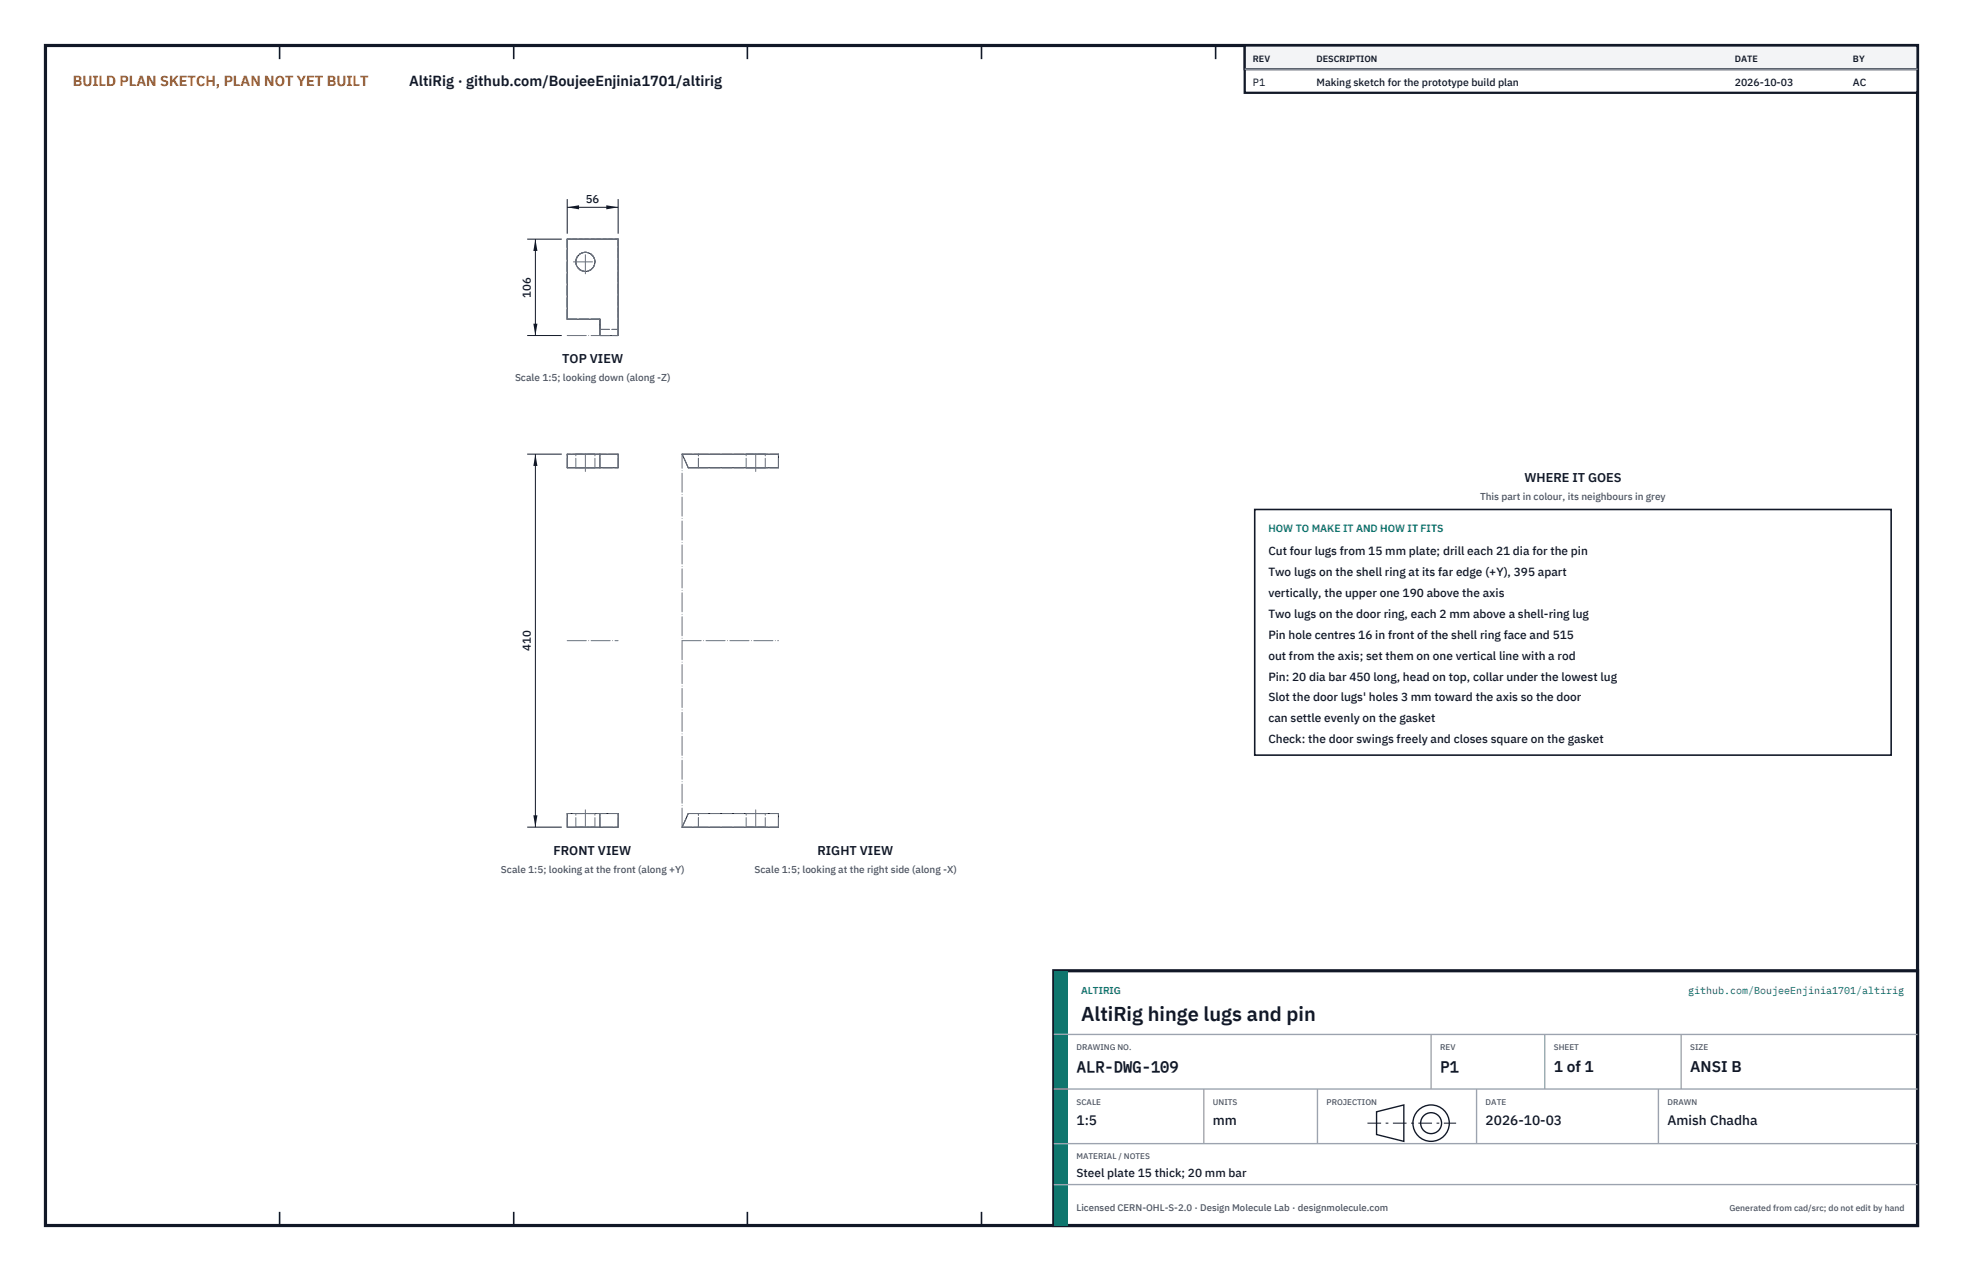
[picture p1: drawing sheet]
<svg xmlns="http://www.w3.org/2000/svg" width="432mm" height="279mm" viewBox="0 0 432 279" stroke-linecap="round" stroke-linejoin="round" font-family="sans-serif">
<defs><g id="words">
<text font-size="4.4" fill="#111827" x="237.8" y="224.4">AltiRig hinge lugs and pin</text>
<g font-size="3.4" fill="#111827">
<text x="236.8" y="235.6">ALR-DWG-109</text>
<text x="316.8" y="235.6">P1</text>
<text x="341.8" y="235.6">1 of 1</text>
<text x="371.8" y="235.6">ANSI B</text>
</g>
<text font-size="3.2" fill="#b45309" x="16" y="19">BUILD PLAN SKETCH, PLAN NOT YET BUILT</text>
<text font-size="3.2" fill="#111827" x="90" y="19">AltiRig · github.com/BoujeeEnjinia1701/altirig</text>
<g font-size="3" fill="#111827">
<text x="236.8" y="247.2">1:5</text>
<text x="266.8" y="247.2">mm</text>
<text x="326.8" y="247.2">2026-10-03</text>
<text x="366.8" y="247.2">Amish Chadha</text>
</g>
<g font-size="2.8" fill="#111827">
<text x="123.7" y="79.8">TOP VIEW</text>
<text x="335.3" y="106">WHERE IT GOES</text>
<text x="121.8" y="187.9">FRONT VIEW</text>
<text x="179.8" y="187.9">RIGHT VIEW</text>
</g>
<g font-size="2.6" fill="#111827">
<text x="279" y="122">Cut four lugs from 15 mm plate; drill each 21 dia for the pin</text>
<text x="279" y="126.6">Two lugs on the shell ring at its far edge (+Y), 395 apart</text>
<text x="279" y="131.2">vertically, the upper one 190 above the axis</text>
<text x="279" y="135.8">Two lugs on the door ring, each 2 mm above a shell-ring lug</text>
<text x="279" y="140.4">Pin hole centres 16 in front of the shell ring face and 515</text>
<text x="279" y="145">out from the axis; set them on one vertical line with a rod</text>
<text x="279" y="149.6">Pin: 20 dia bar 450 long, head on top, collar under the lowest lug</text>
<text x="279" y="154.2">Slot the door lugs' holes 3 mm toward the axis so the door</text>
<text x="279" y="158.8">can settle evenly on the gasket</text>
<text x="279" y="163.4">Check: the door swings freely and closes square on the gasket</text>
<text x="236.8" y="258.8">Steel plate 15 thick; 20 mm bar</text>
</g>
<g font-size="2.5" fill="#111827">
<text x="128.9" y="44.6">56</text>
<text x="116.8" y="65.4" transform="rotate(-90 116.8 65.4)">106</text>
<text x="116.8" y="143.1" transform="rotate(-90 116.8 143.1)">410</text>
</g>
<g font-size="2.3" fill="#111827">
<text x="275.6" y="18.8">P1</text>
<text x="289.6" y="18.8">Making sketch for the prototype build plan</text>
<text x="381.6" y="18.8">2026-10-03</text>
<text x="407.6" y="18.8">AC</text>
</g>
<text font-size="2.3" fill="#0f766e" x="279" y="117">HOW TO MAKE IT AND HOW IT FITS</text>
<g font-size="2.2" fill="#4b5563">
<text x="113.3" y="83.8">Scale 1:5; looking down (along -Z)</text>
<text x="325.6" y="110">This part in colour, its neighbours in grey</text>
<text x="110.2" y="191.9">Scale 1:5; looking at the front (along +Y)</text>
<text x="166" y="191.9">Scale 1:5; looking at the right side (along -X)</text>
</g>
<g font-size="2.2" fill="#0f766e">
<text x="237.8" y="218.4">ALTIRIG</text>
<text x="371.4" y="218.4">github.com/BoujeeEnjinia1701/altirig</text>
</g>
<text font-size="2.1" fill="#4b5563" x="236.8" y="266.2">Licensed CERN-OHL-S-2.0 · Design Molecule Lab · designmolecule.com</text>
<g font-size="2" fill="#111827">
<text x="275.6" y="13.6">REV</text>
<text x="289.6" y="13.6">DESCRIPTION</text>
<text x="381.6" y="13.6">DATE</text>
<text x="407.6" y="13.6">BY</text>
</g>
<text font-size="1.9" fill="#4b5563" x="380.4" y="266.2">Generated from cad/src; do not edit by hand</text>
<g font-size="1.8" fill="#4b5563">
<text x="236.8" y="230.8">DRAWING NO.</text>
<text x="316.8" y="230.8">REV</text>
<text x="341.8" y="230.8">SHEET</text>
<text x="371.8" y="230.8">SIZE</text>
<text x="236.8" y="242.8">SCALE</text>
<text x="266.8" y="242.8">UNITS</text>
<text x="291.8" y="242.8">PROJECTION</text>
<text x="326.8" y="242.8">DATE</text>
<text x="366.8" y="242.8">DRAWN</text>
<text x="236.8" y="254.8">MATERIAL / NOTES</text>
</g>
</g></defs>
<path d="M10 10h411.8v259.4h-411.8z" fill="none" stroke="#111827" stroke-width=".7" stroke-linecap="butt"/>
<g fill="none" stroke="#111827" stroke-width=".35">
<path d="M61.5 10v3M113 10v3M164.4 10v3M215.9 10v3M267.4 10v3M318.9 10v3M370.3 10v3M61.5 266.4v3M113 266.4v3M164.4 266.4v3M215.9 266.4v3M267.4 266.4v3"/>
<path d="M318.9 266.4v3M370.3 266.4v3"/>
</g>
<g fill="none" stroke="#111727" stroke-width=".22">
<path d="M124.8 52.6h11.2v21.2h-4v-3.6h-7.2zM124.8 99.8h11.2v3h-11.2zM132 99.8v3M150 99.8h21.2v3h-19.8zM124.8 178.8h11.2v3h-11.2zM132 178.8v3M151.4 178.8h19.8v3h-21.2z"/>
<circle cx="128.8" cy="57.6" r="2.1"/>
</g>
<g fill="none" stroke="#6a7180" stroke-width=".22" stroke-dasharray="2.1 .5">
<path d="M124.8 52.6h11.2M136 52.6h-11.2M124.8 70.2h7.2M124.8 70.2v-17.6M132 72.4v-2.2M132 72.4v1.4M132 72.4h4M132 73.8v-3.6M132 73.8v-1.4M132 73.8h4M136 72.4v-19.8M136 72.4v1.4"/>
<path d="M136 73.8v-21.2M136 73.8v-1.4M126.7 99.8h4.2M130.9 99.8h-4.2M136 99.8h-11.2M150 99.8h3.6M153.6 99.8h17.6M164.1 99.8h2.1M166.2 99.8h2.1M168.3 99.8h-4.2M124.8 102.8h11.2M124.8 102.8v-3"/>
<path d="M126.7 102.8h4.2M126.7 102.8v-3M130.9 102.8h-4.2M130.9 102.8v-3M132 102.8v-3M136 102.8v-3M151.4 102.8h2.2M151.4 102.8l-1.4-3M153.6 102.8v-3M153.6 102.8h17.6M164.1 102.8h2.1M164.1 102.8v-3"/>
<path d="M166.2 102.8h2.1M168.3 102.8h-4.2M168.3 102.8v-3M171.2 102.8v-3M126.7 178.8h4.2M130.9 178.8h-4.2M136 178.8h-11.2M151.4 178.8h2.2M153.6 178.8h17.6M164.1 178.8h2.1M166.2 178.8h2.1M168.3 178.8h-4.2"/>
<path d="M124.8 181.8h11.2M124.8 181.8v-3M126.7 181.8h4.2M126.7 181.8v-3M130.9 181.8h-4.2M130.9 181.8v-3M132 181.8v-3M136 181.8v-3M150 181.8h3.6M150 181.8l1.4-3M153.6 181.8v-3M153.6 181.8h17.6"/>
<path d="M164.1 181.8h2.1M164.1 181.8v-3M166.2 181.8h2.1M168.3 181.8h-4.2M168.3 181.8v-3M171.2 181.8v-3"/>
<circle cx="128.8" cy="57.6" r="2.1"/>
</g>
<path d="M126.1 57.6h5.3M124.8 73.8h11.2M128.8 60.2v-5.3M128.8 103.6v-3.8M166.2 103.6v-3.8M124.8 140.8h11.2M150 140.8h21.2M128.8 181.8v-3.8M150 181.8v-82M166.2 181.8v-3.8" fill="none" stroke="#6a7180" stroke-width=".22" stroke-dasharray="4.2 .5 0 .5"/>
<path d="M124.8 43.8v7.6M124.8 45.6h11.2M136 43.8v7.6" fill="none" stroke="#111827" stroke-width=".22"/>
<path d="M124.8 45.6l2.6-.5v.9zM133.4 45.1v.9l2.6-.4z" fill="#111827"/>
<path d="M116 52.6h7.6M117.8 52.6v21.2M116 73.8h7.6" fill="none" stroke="#111827" stroke-width=".22"/>
<path d="M117.8 52.6l-.5 2.6h.9zM117.3 71.2h.9l-.4 2.6z" fill="#111827"/>
<path d="M116 99.8h7.6M117.8 99.8v82M116 181.8h7.6" fill="none" stroke="#111827" stroke-width=".22"/>
<path d="M117.8 99.8l-.5 2.6h.9zM117.3 179.2h.9l-.4 2.6z" fill="#111827"/>
<path d="M276 112h140v54h-140z" fill="#fff" stroke="#111827" stroke-width=".35"/>
<path d="M273.8 10h148v10.4h-148z" fill="#fff" stroke="#111827" stroke-width=".5"/>
<path d="M273.8 10h148v5.2h-148z" fill="#f3f4f6" stroke="#111827" stroke-width=".5"/>
<path d="M273.8 15.2h148" fill="none" stroke="#9ca3af" stroke-width=".3"/>
<path d="M231.8 213.4h190v56h-190z" fill="#fff" stroke="#111827" stroke-width=".7" stroke-linecap="butt"/>
<path d="M231.8 213.4h3v56h-3z" fill="#0f766e"/>
<path d="M231.8 227.4h190M231.8 239.4h190M264.8 239.4v12M289.8 239.4v12M314.8 227.4v12M324.8 239.4v12M339.8 227.4v12M364.8 239.4v12M369.8 227.4v12M231.8 251.4h190M231.8 260.4h190" fill="none" stroke="#9ca3af" stroke-width=".3"/>
<g fill="none" stroke="#111827" stroke-width=".3">
<path d="M302.8 244.4l6-1.5v8l-6-1.5z"/>
<circle cx="314.8" cy="246.9" r="4"/>
<circle cx="314.8" cy="246.9" r="2.3"/>
</g>
<path d="M300.8 246.9h19.5" fill="none" stroke="#111827" stroke-width=".22" stroke-dasharray="3 1 .6 1" stroke-linecap="butt"/>
<use href="#words"/>
</svg>
